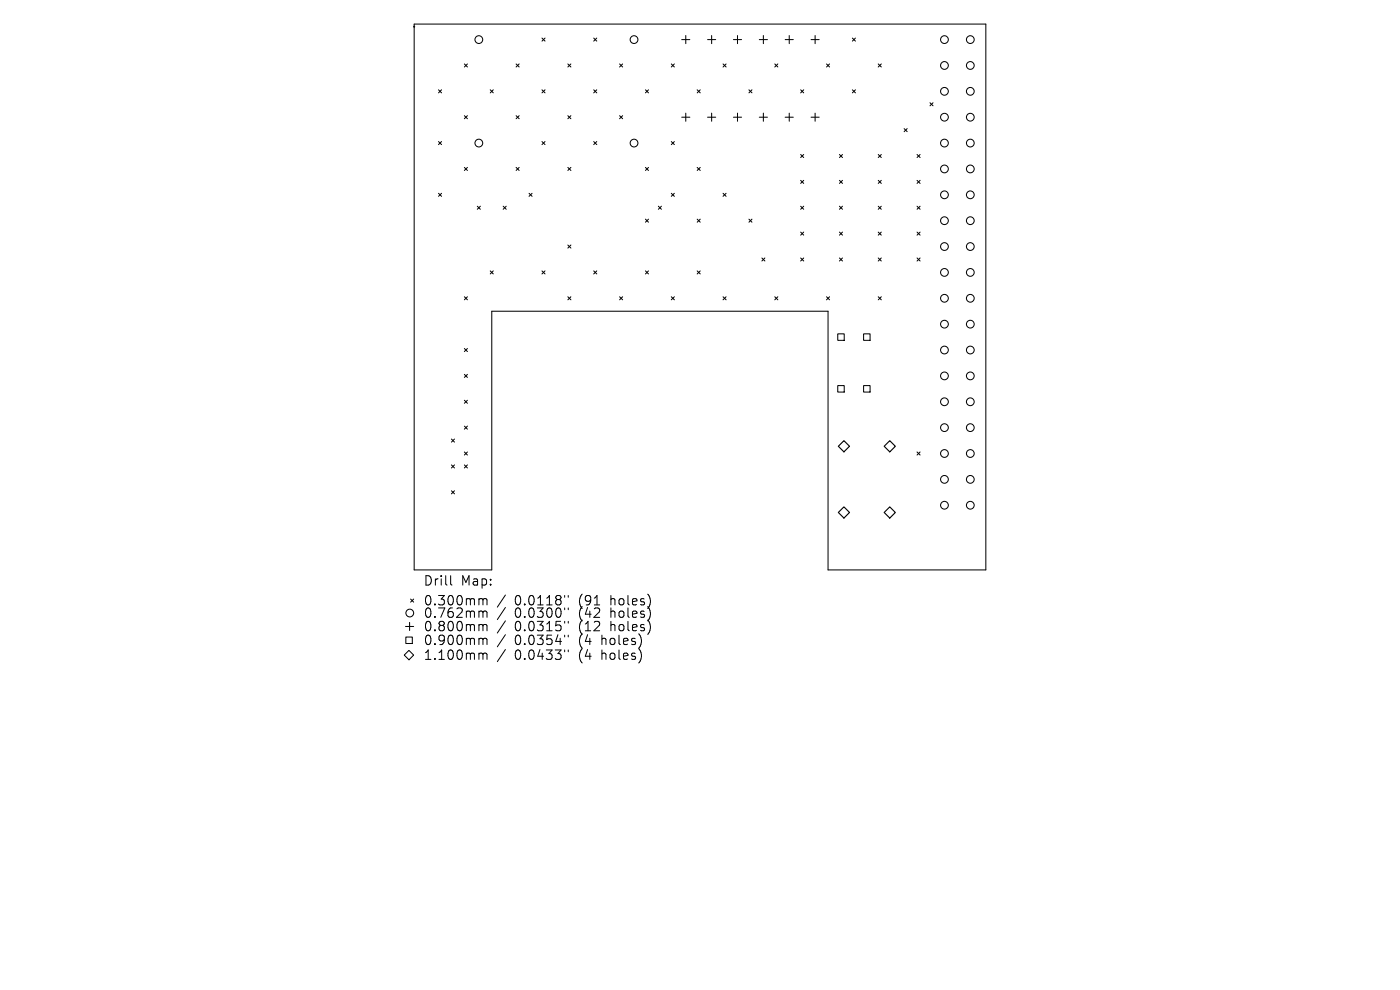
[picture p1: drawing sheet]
<svg xmlns="http://www.w3.org/2000/svg" width="297mm" height="210mm" viewBox="0 0 297 210" stroke-linecap="round" stroke-linejoin="round" font-family="sans-serif">
<defs><g id="words">
<g font-size="2.8">
<text x="89.8" y="124.5">Drill</text>
<text x="97.8" y="124.5">Map:</text>
<text x="89.8" y="128.7">0.300mm</text>
<text x="89.8" y="131.3">0.762mm</text>
<text x="109.2" y="128.7">0.0118&quot;</text>
<text x="109.2" y="131.3">0.0300&quot;</text>
<text x="122.9" y="128.7">(91</text>
<text x="122.9" y="131.3">(42</text>
<text x="129.8" y="128.7">holes)</text>
<text x="129.8" y="131.3">holes)</text>
<text x="89.8" y="134.2">0.800mm</text>
<text x="89.8" y="137.1">0.900mm</text>
<text x="109.2" y="134.2">0.0315&quot;</text>
<text x="109.2" y="137.1">0.0354&quot;</text>
<text x="122.9" y="134.2">(12</text>
<text x="122.9" y="137.1">(4</text>
<text x="127.9" y="137.1">holes)</text>
<text x="129.8" y="134.2">holes)</text>
<text x="89.8" y="140.3">1.100mm</text>
<text x="109.2" y="140.3">0.0433&quot;</text>
<text x="122.9" y="140.3">(4</text>
<text x="127.9" y="140.3">holes)</text>
</g>
</g></defs>
<g fill="none" stroke="#000" stroke-width=".22">
<path d="M87.9 5.1h121.2v115.8h-33.4v-54.9h-71.4v54.9h-16.4zM93 19.1l.7 .6M93.7 19.1l-.7 .6M98.5 13.6l.7 .6M99.2 13.6l-.7 .6M104 19.1l.7 .6M104.7 19.1l-.7 .6M109.5 13.6l.6 .6M110.1 13.6l-.6 .6M115 8.1l.6 .6M115 19.1l.6 .6M115.6 19.1l-.6 .6"/>
<path d="M115.6 8.1l-.6 .6M120.5 13.6l.6 .6M121.1 13.6l-.6 .6M126 19.1l.6 .6M126 8.1l.6 .6M126.6 8.1l-.6 .6M126.6 19.1l-.6 .6M131.4 13.6l.7 .6M132.1 13.6l-.7 .6M136.9 19.1l.7 .6M137.6 19.1l-.7 .6M142.4 13.6l.7 .6"/>
<path d="M143.1 13.6l-.7 .6M144.6 8.4h1.7M145.5 7.5v1.8M147.9 19.1l.7 .6M148.6 19.1l-.7 .6M150.1 8.4h1.7M151 7.5v1.8M153.4 13.6l.6 .6M154 13.6l-.6 .6M155.6 8.4h1.7M156.5 7.5v1.8M158.9 19.1l.6 .6"/>
<path d="M159.5 19.1l-.6 .6M161.1 8.4h1.7M161.9 7.5v1.8M164.4 13.6l.6 .6M165 13.6l-.6 .6M166.6 8.4h1.7M167.4 7.5v1.8M169.9 19.1l.6 .6M170.5 19.1l-.6 .6M172.1 8.4h1.7M172.9 7.5v1.8M175.3 13.6l.7 .6"/>
<path d="M176 13.6l-.7 .6M180.8 19.1l.7 .6M180.8 8.1l.7 .6M181.5 19.1l-.7 .6M181.5 8.1l-.7 .6M186.3 13.6l.7 .6M187 13.6l-.7 .6M93 30l.7 .7M93.7 30l-.7 .7M98.5 24.5l.7 .7M98.5 35.5l.7 .7M99.2 24.5l-.7 .7"/>
<path d="M99.2 35.5l-.7 .7M109.5 35.5l.6 .7M109.5 24.5l.6 .7M110.1 24.5l-.6 .7M110.1 35.5l-.6 .7M115 30l.6 .7M115.6 30l-.6 .7M120.5 35.5l.6 .7M120.5 24.5l.6 .7M121.1 24.5l-.6 .7M121.1 35.5l-.6 .7M126 30l.6 .7"/>
<path d="M126.6 30l-.6 .7M131.4 24.5l.7 .7M132.1 24.5l-.7 .7M136.9 35.5l.7 .7M137.6 35.5l-.7 .7M142.4 30l.7 .7M143.1 30l-.7 .7M144.6 24.9h1.7M145.5 24v1.7M147.9 35.5l.7 .7M148.6 35.5l-.7 .7M150.1 24.9h1.7"/>
<path d="M151 24v1.7M155.6 24.9h1.7M156.5 24v1.7M161.1 24.9h1.7M161.9 24v1.7M166.6 24.9h1.7M167.4 24v1.7M169.9 32.8l.6 .6M169.9 38.3l.6 .6M170.5 32.8l-.6 .6M170.5 38.3l-.6 .6M172.1 24.9h1.7"/>
<path d="M172.9 24v1.7M178.1 32.8l.6 .6M178.1 38.3l.6 .6M178.7 38.3l-.6 .6M178.7 32.8l-.6 .6M186.3 32.8l.7 .6M186.3 38.3l.7 .6M187 32.8l-.7 .6M187 38.3l-.7 .6M191.8 27.3l.7 .6M192.5 27.3l-.7 .6M194.5 32.8l.7 .6"/>
<path d="M194.5 38.3l.7 .6M195.2 32.8l-.7 .6M195.2 38.3l-.7 .6M197.3 21.8l.6 .6M197.9 21.8l-.6 .6M93 41l.7 .7M93.7 41l-.7 .7M101.3 43.7l.6 .7M101.9 43.7l-.6 .7M104 57.5l.7 .6M104.7 57.5l-.7 .6M106.7 43.7l.7 .7"/>
<path d="M107.4 43.7l-.7 .7M112.2 41l.7 .7M112.9 41l-.7 .7M115 57.5l.6 .6M115.6 57.5l-.6 .6M120.5 52l.6 .6M121.1 52l-.6 .6M126 57.5l.6 .6M126.6 57.5l-.6 .6M136.9 46.5l.7 .6M136.9 57.5l.7 .6M137.6 46.5l-.7 .6"/>
<path d="M137.6 57.5l-.7 .6M139.7 43.7l.6 .7M140.3 43.7l-.6 .7M142.4 41l.7 .7M143.1 41l-.7 .7M147.9 57.5l.7 .6M147.9 46.5l.7 .6M148.6 46.5l-.7 .6M148.6 57.5l-.7 .6M153.4 41l.6 .7M154 41l-.6 .7M158.9 46.5l.6 .6"/>
<path d="M159.5 46.5l-.6 .6M161.6 54.7l.7 .7M162.3 54.7l-.7 .7M169.9 43.7l.6 .7M169.9 49.2l.6 .7M169.9 54.7l.6 .7M170.5 43.7l-.6 .7M170.5 49.2l-.6 .7M170.5 54.7l-.6 .7M178.1 43.7l.6 .7M178.1 49.2l.6 .7M178.1 54.7l.6 .7"/>
<path d="M178.7 49.2l-.6 .7M178.7 43.7l-.6 .7M178.7 54.7l-.6 .7M186.3 43.7l.7 .7M186.3 49.2l.7 .7M186.3 54.7l.7 .7M187 43.7l-.7 .7M187 49.2l-.7 .7M187 54.7l-.7 .7M194.5 49.2l.7 .7M194.5 54.7l.7 .7M194.5 43.7l.7 .7"/>
<path d="M195.2 43.7l-.7 .7M195.2 54.7l-.7 .7M195.2 49.2l-.7 .7M98.5 63l.7 .6M98.5 73.9l.7 .7M98.5 79.4l.7 .7M99.2 63l-.7 .6M99.2 73.9l-.7 .7M99.2 79.4l-.7 .7M120.5 63l.6 .6M121.1 63l-.6 .6M131.4 63l.7 .6"/>
<path d="M132.1 63l-.7 .6M142.4 63l.7 .6M143.1 63l-.7 .6M153.4 63l.6 .6M154 63l-.6 .6M164.4 63l.6 .6M165 63l-.6 .6M175.3 63l.7 .6M176 63l-.7 .6M177.7 70.8h1.4v1.4h-1.4zM183.2 70.8h1.4v1.4h-1.4zM186.3 63l.7 .6"/>
<path d="M187 63l-.7 .6M95.8 93.1l.6 .7M95.8 98.6l.6 .7M96.4 93.1l-.6 .7M96.4 98.6l-.6 .7M98.5 95.9l.7 .6M98.5 84.9l.7 .7M98.5 90.4l.7 .6M98.5 98.6l.7 .7M99.2 90.4l-.7 .6M99.2 95.9l-.7 .6M99.2 84.9l-.7 .7"/>
<path d="M99.2 98.6l-.7 .7M177.7 81.8h1.4v1.4h-1.4zM183.2 81.8h1.4v1.4h-1.4zM194.5 95.9l.7 .6M195.2 95.9l-.7 .6M95.8 104.1l.6 .7M96.4 104.1l-.6 .7M85.8 139l1-1 1 1-1 1zM86 132.9h1.8M86.1 135.1h1.4v1.4h-1.4zM86.9 132v1.8M87.1 127.1l.7 .6"/>
<path d="M87.8 127.1l-.7 .6"/>
<circle cx="101.6" cy="8.4" r=".82"/>
<circle cx="134.5" cy="8.4" r=".82"/>
<circle cx="200.4" cy="19.4" r=".82"/>
<circle cx="200.4" cy="8.4" r=".82"/>
<circle cx="200.4" cy="13.9" r=".82"/>
<circle cx="205.8" cy="19.4" r=".82"/>
<circle cx="205.8" cy="8.4" r=".82"/>
<circle cx="205.8" cy="13.9" r=".82"/>
<circle cx="101.6" cy="30.4" r=".82"/>
<circle cx="134.5" cy="30.4" r=".82"/>
<circle cx="200.4" cy="24.9" r=".82"/>
<circle cx="200.4" cy="35.8" r=".82"/>
<circle cx="200.4" cy="30.4" r=".82"/>
<circle cx="205.8" cy="24.9" r=".82"/>
<circle cx="205.8" cy="35.8" r=".82"/>
<circle cx="205.8" cy="30.4" r=".82"/>
<circle cx="200.4" cy="41.3" r=".82"/>
<circle cx="200.4" cy="57.8" r=".82"/>
<circle cx="200.4" cy="52.3" r=".82"/>
<circle cx="200.4" cy="46.8" r=".82"/>
<circle cx="205.8" cy="41.3" r=".82"/>
<circle cx="205.8" cy="57.8" r=".82"/>
<circle cx="205.8" cy="46.8" r=".82"/>
<circle cx="205.8" cy="52.3" r=".82"/>
<circle cx="200.4" cy="63.3" r=".82"/>
<circle cx="200.4" cy="79.7" r=".82"/>
<circle cx="200.4" cy="74.3" r=".82"/>
<circle cx="200.4" cy="68.8" r=".82"/>
<circle cx="205.8" cy="63.3" r=".82"/>
<circle cx="205.8" cy="79.7" r=".82"/>
<circle cx="205.8" cy="74.3" r=".82"/>
<circle cx="205.8" cy="68.8" r=".82"/>
<circle cx="200.4" cy="90.7" r=".82"/>
<circle cx="200.4" cy="96.2" r=".82"/>
<circle cx="200.4" cy="85.2" r=".82"/>
<circle cx="205.8" cy="90.7" r=".82"/>
<circle cx="205.8" cy="96.2" r=".82"/>
<circle cx="205.8" cy="85.2" r=".82"/>
<circle cx="200.4" cy="101.7" r=".82"/>
<circle cx="200.4" cy="107.2" r=".82"/>
<circle cx="205.8" cy="107.2" r=".82"/>
<circle cx="205.8" cy="101.7" r=".82"/>
<circle cx="86.9" cy="130" r=".82"/>
</g>
<circle cx="87.9" cy="5.7" r=".11" fill="#000" stroke="#000" stroke-width=".21"/>
<path d="M177.8 94.7l1.2-1.2 1.2 1.2-1.2 1.2zM187.6 94.7l1.2-1.2 1.1 1.2-1.1 1.2zM177.8 108.7l1.2-1.2 1.2 1.2-1.2 1.2zM188.8 107.5l1.1 1.2-1.1 1.2-1.2-1.2z" fill="none" stroke="#000" stroke-width=".24"/>
<g fill="none" stroke="#000" stroke-width=".21">
<path d="M95.6 122.1v1.7l.3 .3M101.9 127l.5 .1 .1 .2M101.9 129.6h.3l.3 .3M101.9 132.5h.3l.3 .3M101.9 135.4h.3l.3 .3M101.9 138.5h.3l.3 .3M102.5 127.3l.2-.3 .5 .1 .1 1.2M102.5 127.3v1M102.5 129.9v1.1M102.5 132.8v1M102.5 135.7v1M102.5 138.8v1.1"/>
<path d="M102.5 129.9l.2-.3 .5 .1 .1 1.3M102.5 132.8l.2-.3 .5 .1 .1 1.2M102.5 135.7l.2-.3 .5 .1 .1 1.2M102.5 138.8l.2-.3 .5 .1 .1 1.3M107.2 126.2l-1.7 2.6M107.2 128.9l-1.7 2.5M107.2 131.7l-1.7 2.6M107.2 134.6l-1.7 2.6M107.2 137.8l-1.7 2.6M119.8 126.3v.4M119.8 129v.3M119.8 131.8v.4"/>
<path d="M119.8 134.7v.4M119.8 137.9v.4M120.6 126.3v.4M120.6 129v.3M120.6 131.8v.4M120.6 134.7v.4M120.6 137.9v.4"/>
</g>
<use href="#words"/>
</svg>
